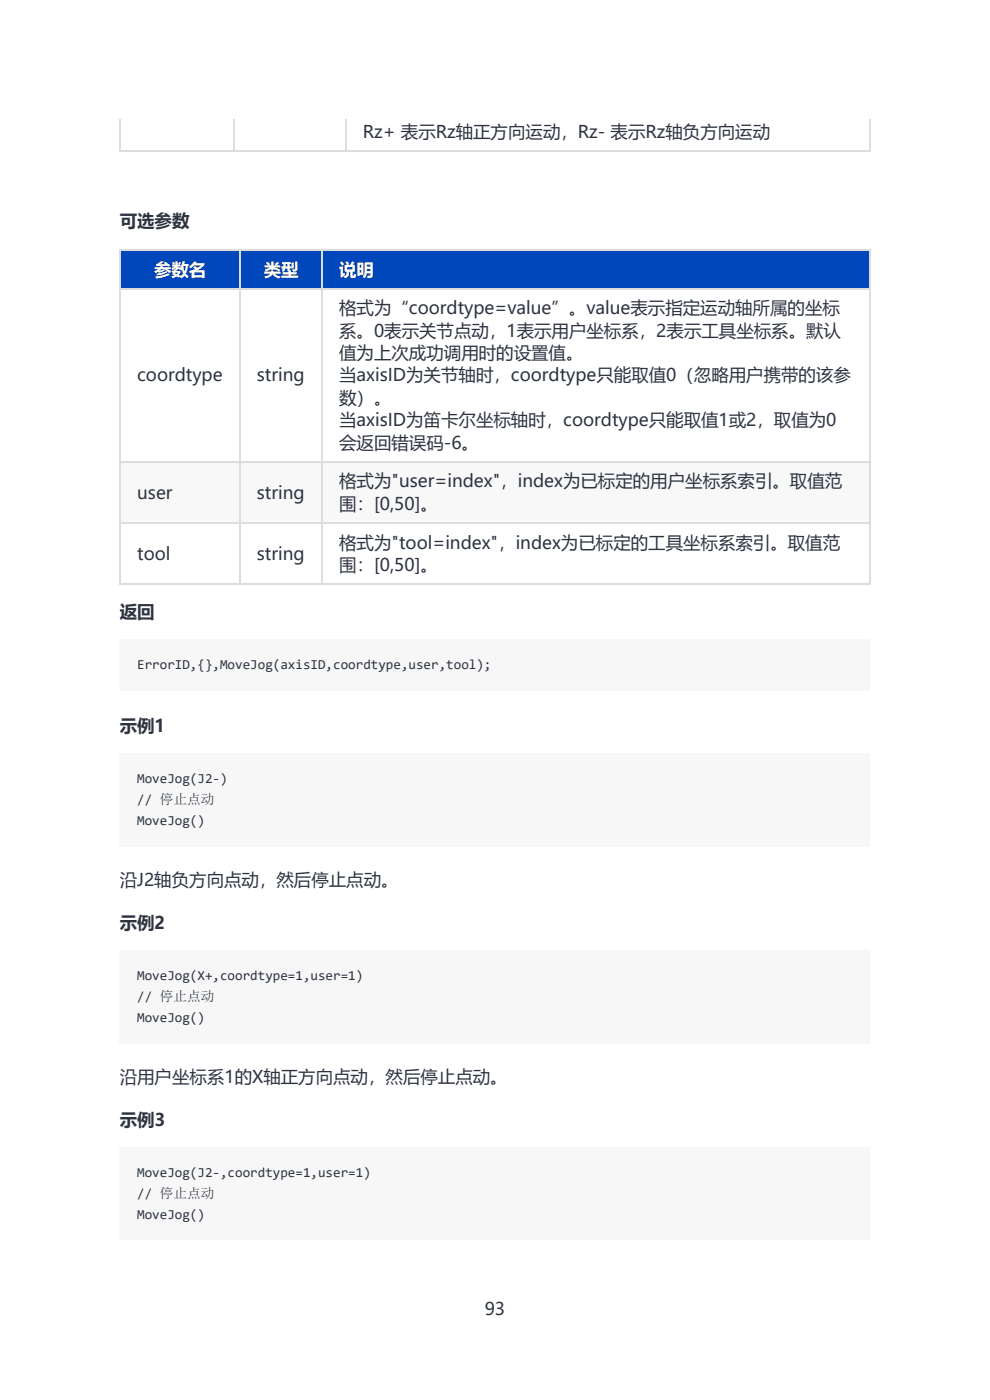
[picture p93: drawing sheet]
<svg xmlns="http://www.w3.org/2000/svg" width="210mm" height="297mm" viewBox="0 0 210 297" stroke-linecap="round" stroke-linejoin="round" font-family="sans-serif">
<defs><g id="words">
<g font-size="3.7" fill="#2d3440">
<text x="77" y="29.3">Rz+ 表示Rz轴正方向运动，Rz- 表示Rz轴负方向运动</text>
<text x="25.4" y="48.1">可选参数</text>
<text x="71.9" y="66.6">格式为“coordtype=value”。value表示指定运动轴所属的坐标</text>
<text x="71.9" y="71.4">系。0表示关节点动，1表示用户坐标系，2表示工具坐标系。默认</text>
<text x="71.9" y="76.2">值为上次成功调用时的设置值。</text>
<text x="29.1" y="80.9">coordtype</text>
<text x="54.5" y="80.9">string</text>
<text x="71.9" y="80.9">当axisID为关节轴时，coordtype只能取值0（忽略用户携带的该参</text>
<text x="71.9" y="85.7">数）。</text>
<text x="71.9" y="90.4">当axisID为笛卡尔坐标轴时，coordtype只能取值1或2，取值为0</text>
<text x="71.9" y="95.2">会返回错误码-6。</text>
<text x="29.1" y="105.8">user</text>
<text x="54.5" y="105.8">string</text>
<text x="71.9" y="103.4">格式为&quot;user=index&quot;，index为已标定的用户坐标系索引。取值范</text>
<text x="71.9" y="108.2">围：[0,50]。</text>
<text x="29.1" y="118.7">tool</text>
<text x="54.5" y="118.7">string</text>
<text x="71.9" y="116.4">格式为&quot;tool=index&quot;，index为已标定的工具坐标系索引。取值范</text>
<text x="71.9" y="121.1">围：[0,50]。</text>
<text x="25.4" y="131.2">返回</text>
<text x="25.4" y="155.2">示例1</text>
<text x="25.4" y="188">沿J2轴负方向点动，然后停止点动。</text>
<text x="25.4" y="197">示例2</text>
<text x="25.4" y="229.8">沿用户坐标系1的X轴正方向点动，然后停止点动。</text>
<text x="25.4" y="238.8">示例3</text>
<text x="102.8" y="279">93</text>
</g>
<g font-size="3.7" fill="#fff">
<text x="32.7" y="58.4">参数名</text>
<text x="55.9" y="58.4">类型</text>
<text x="71.9" y="58.4">说明</text>
</g>
<g font-size="2.9" fill="#2d3440">
<text x="29.1" y="142">ErrorID,{},MoveJog(axisID,coordtype,user,tool);</text>
<text x="29.1" y="166.1">MoveJog(J2-)</text>
<text x="29.1" y="170.6">// 停止点动</text>
<text x="29.1" y="175.1">MoveJog()</text>
<text x="29.1" y="207.8">MoveJog(X+,coordtype=1,user=1)</text>
<text x="29.1" y="212.3">// 停止点动</text>
<text x="29.1" y="216.8">MoveJog()</text>
<text x="29.1" y="249.6">MoveJog(J2-,coordtype=1,user=1)</text>
<text x="29.1" y="254.1">// 停止点动</text>
<text x="29.1" y="258.6">MoveJog()</text>
</g>
</g></defs>
<path d="M25.4 32.1h159.2M25.5 25.3v7M49.6 25.3v7M73.4 25.3v7M184.5 25.3v7" fill="none" stroke="#ddd" stroke-width=".26"/>
<path d="M25.4 52.9h25.4v8.2h-25.4z" fill="#fff"/>
<path d="M25.4 52.9h25.4v8.2h-25.4z" fill="#0047bb"/>
<path d="M50.8 52.9h17.4v8.2h-17.4z" fill="#fff"/>
<path d="M50.8 52.9h17.4v8.2h-17.4z" fill="#0047bb"/>
<path d="M68.2 52.9h116.1v8.2h-116.1z" fill="#fff"/>
<path d="M68.2 52.9h116.1v8.2h-116.1z" fill="#0047bb"/>
<g fill="#fff">
<path d="M25.4 61.1h25.4v36.8h-25.4z"/>
<path d="M50.8 61.1h17.4v36.8h-17.4z"/>
<path d="M68.2 61.1h116.1v36.8h-116.1z"/>
</g>
<g fill="#f8f8f8">
<path d="M25.4 97.9h25.4v12.9h-25.4z"/>
<path d="M50.8 97.9h17.4v12.9h-17.4z"/>
<path d="M68.2 97.9h116.1v12.9h-116.1z"/>
</g>
<g fill="#fff">
<path d="M25.4 110.8h25.4v13h-25.4z"/>
<path d="M50.8 110.8h17.4v13h-17.4z"/>
<path d="M68.2 110.8h116.1v13h-116.1z"/>
</g>
<path d="M25.4 53h159.2M25.5 52.9v71.1M50.9 52.9v71.1M68.4 52.9v71.1M184.5 52.9v71.1M25.4 61.2h159.2M25.4 98h159.2M25.4 110.9h159.2M25.4 123.9h159.2" fill="none" stroke="#ddd" stroke-width=".26"/>
<g fill="#f7f7f7">
<path d="M25.4 135.7h159.2v10.8h-159.2z"/>
<path d="M25.4 159.7h159.2v19.9h-159.2z"/>
<path d="M25.4 201.5h159.2v19.9h-159.2z"/>
<path d="M25.4 243.3h159.2v19.6h-159.2z"/>
<path d="M29.1 139.4h75.1v3.4h-75.1z"/>
<path d="M29.1 163.4h19.3v3.5h-19.3z"/>
<path d="M29.1 167.9h16.4v3.5h-16.4z"/>
<path d="M29.1 172.4h14.3v3.5h-14.3z"/>
<path d="M29.1 205.2h47.9v3.5h-47.9z"/>
<path d="M29.1 209.7h16.4v3.5h-16.4z"/>
<path d="M29.1 214.2h14.3v3.5h-14.3z"/>
<path d="M29.1 247h49.5v3.5h-49.5z"/>
<path d="M29.1 251.5h16.4v3.4h-16.4z"/>
<path d="M29.1 256h14.3v3.4h-14.3z"/>
</g>
<use href="#words"/>
</svg>
